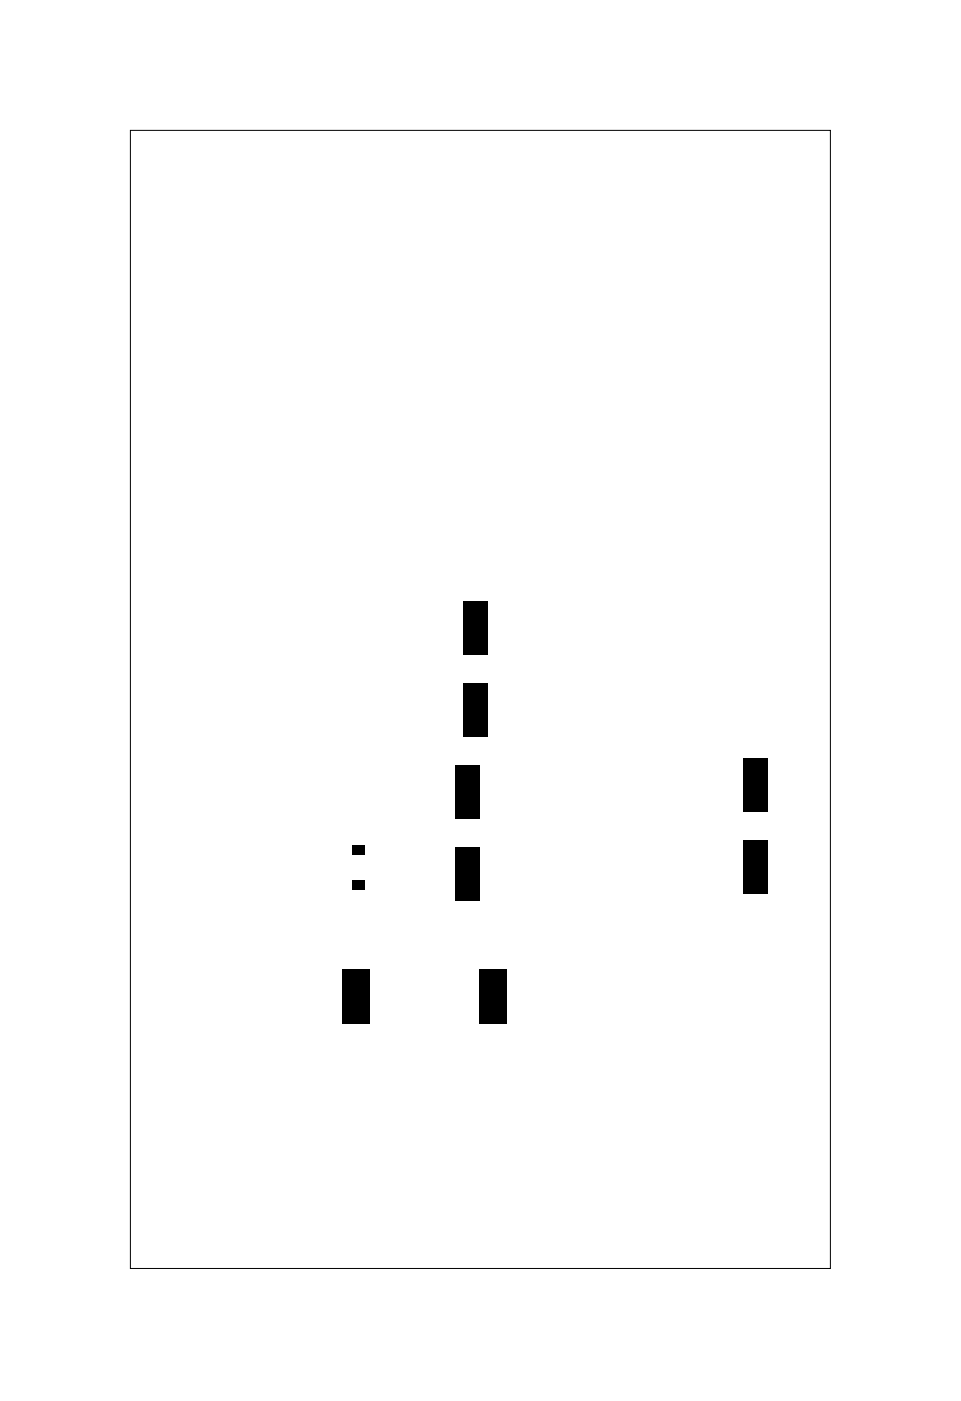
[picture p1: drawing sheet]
<svg xmlns="http://www.w3.org/2000/svg" width="63mm" height="92mm" viewBox="0 0 63 92" stroke-linecap="round" stroke-linejoin="round" font-family="sans-serif">
<path d="M8.6 8.6h46v74.8h-46z" fill="none" stroke="#000" stroke-width=".07"/>
<path d="M30.4 39.5h1.6v3.5h-1.6zM23.1 55.5h.8v.6h-.8zM23.1 57.8h.8v.6h-.8zM29.9 50.3h1.6v3.5h-1.6zM29.9 55.7h1.6v3.5h-1.6zM30.4 44.9h1.6v3.5h-1.6zM48.9 49.9h1.6v3.5h-1.6zM48.9 55.3h1.6v3.5h-1.6zM22.5 63.7h1.8v3.6h-1.8zM31.5 63.7h1.8v3.6h-1.8z" fill="#000"/>
</svg>
